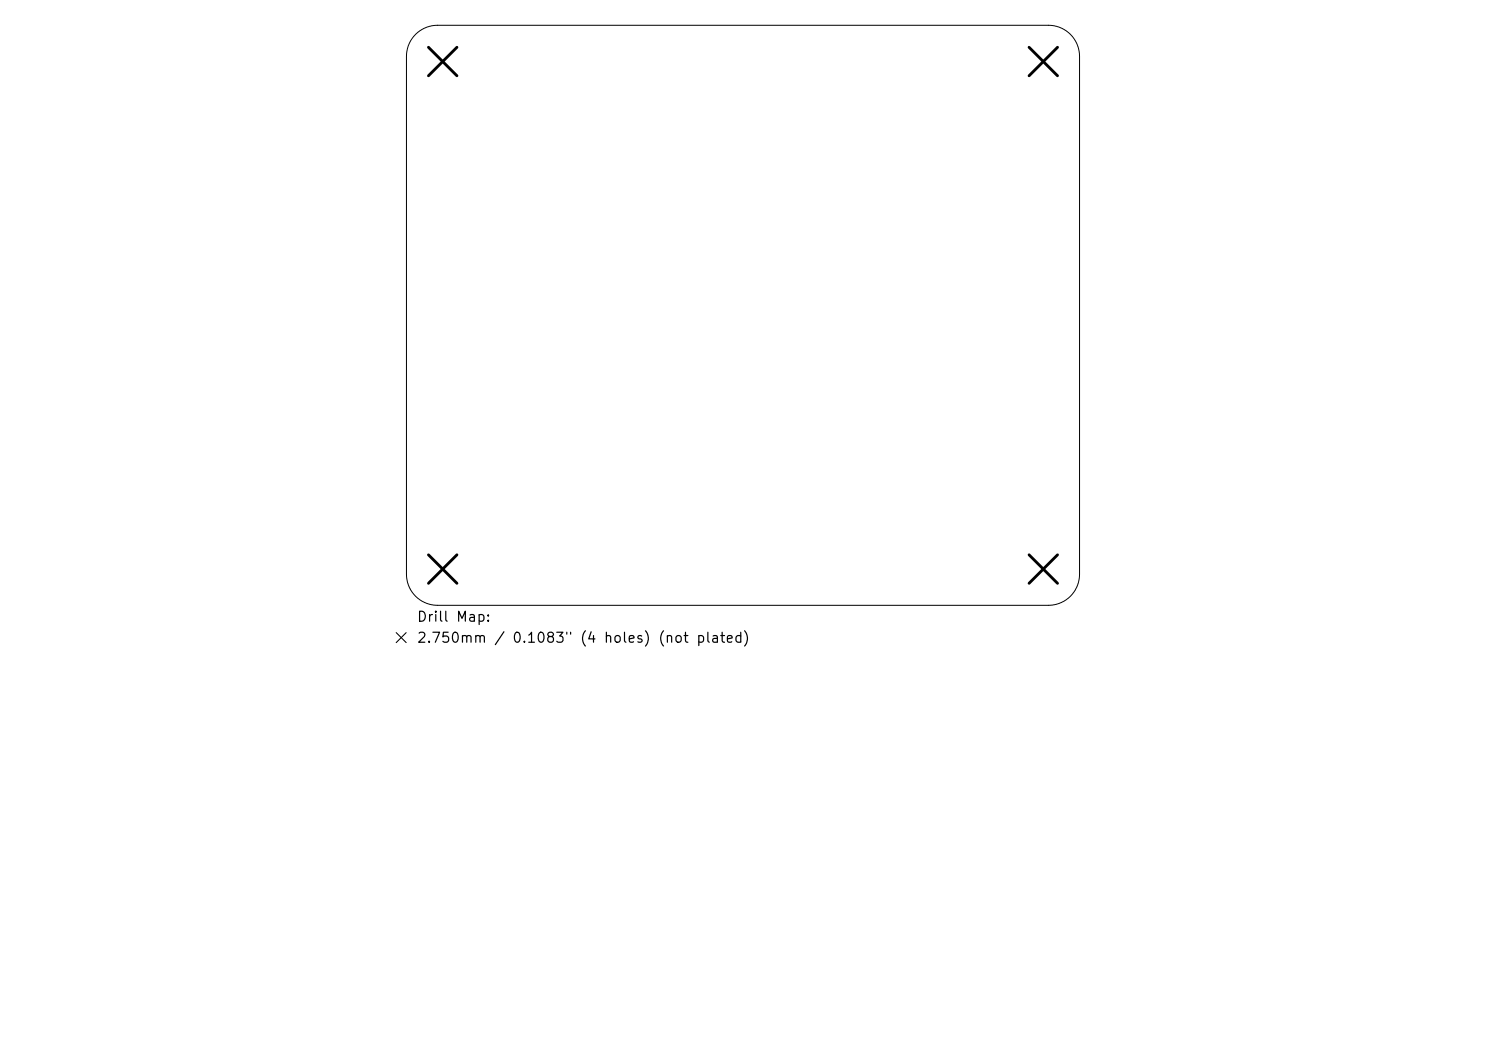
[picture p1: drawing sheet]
<svg xmlns="http://www.w3.org/2000/svg" width="297mm" height="210mm" viewBox="0 0 297 210" stroke-linecap="round" stroke-linejoin="round" font-family="sans-serif">
<defs><g id="words">
<g font-size="2">
<text x="83.2" y="124.7">Drill Map:</text>
<text x="83.2" y="128.9">2.750mm / 0.1083&quot; (4 holes) (not plated)</text>
</g>
</g></defs>
<path d="M83.1 6.9a6.2 6.2 0 0 1 4.3-1.8h122.2a6.2 6.2 0 0 1 6.2 6.2v103.4a6.2 6.2 0 0 1-6.2 6.3h-122.2a6.2 6.2 0 0 1-6.2-6.3v-103.4a6.2 6.2 0 0 1 1.9-4.4z" fill="none" stroke="#000" stroke-width=".2"/>
<path d="M85.6 9.4l5.7 5.7M91.3 9.4l-5.7 5.7M205.7 9.4l5.7 5.7M211.4 9.4l-5.7 5.7M85.6 110.9l5.7 5.7M91.3 110.9l-5.7 5.7M205.7 110.9l5.7 5.7M211.4 110.9l-5.7 5.7" fill="none" stroke="#000" stroke-width=".57"/>
<path d="M79.2 126.4l2 2M81.2 126.4l-2 2" fill="none" stroke="#000" stroke-width=".21"/>
<use href="#words"/>
</svg>
